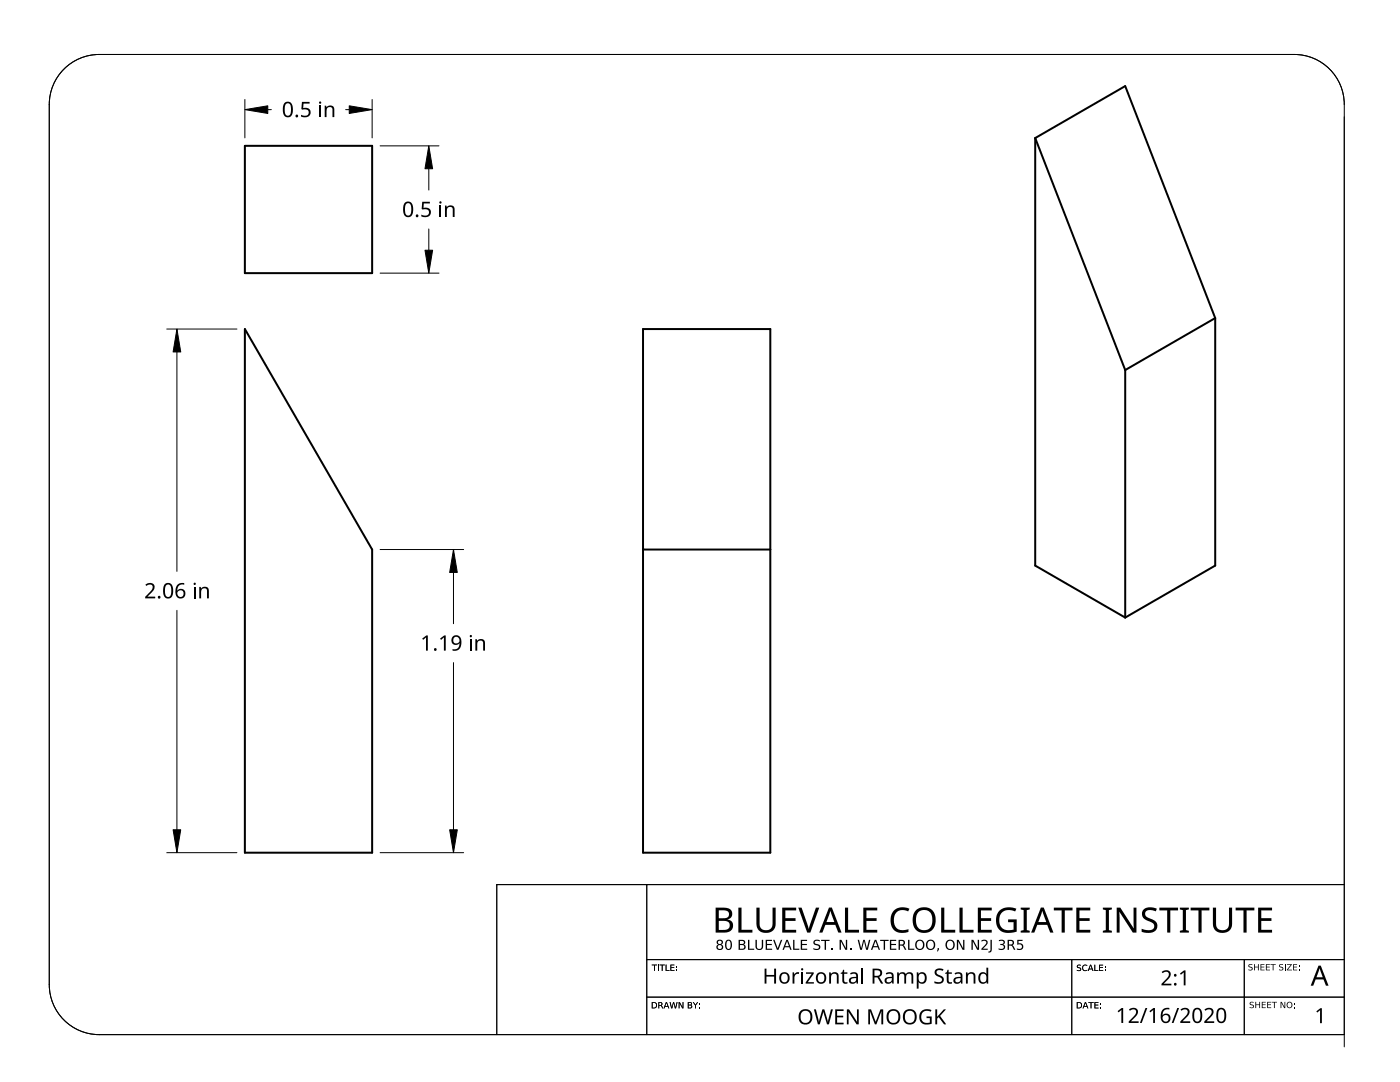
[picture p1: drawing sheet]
<svg xmlns="http://www.w3.org/2000/svg" width="279mm" height="216mm" viewBox="0 0 279 216" stroke-linecap="round" stroke-linejoin="round" font-family="sans-serif">
<path d="M48.9 29.1h25.4v25.4h-25.4zM206.6 27.5v85.4l18 10.3M206.6 27.5l18 46.3M206.6 27.5l18-10.3 17.9 46.3M48.9 65.7l25.4 44v60.4h-25.4zM128.3 65.7h25.4v104.4h-25.4zM224.6 73.8v49.4M242.5 63.5l-17.9 10.3M242.5 63.5v49.4l-17.9 10.3M128.3 109.7h25.4" fill="none" stroke="#000" stroke-width=".4"/>
<path d="M268.3 206.4h-248.5a10 10 0 0 1-10-9.9v-175.7a10 10 0 0 1 10-9.9h238.5a10 10 0 0 1 10 9.9v188.1" fill="none" stroke="#000" stroke-width=".2"/>
<path d="M129.1 176.5v29.9M129.1 199h139.2M129.1 191.5h139.2M213.9 191.5v14.9M248.3 191.5v14.9" fill="none" stroke="#000" stroke-width=".2"/>
<path d="M129.1 176.5v29.9M268.3 176.5h-169.2v29.9M129.1 199h139.2M129.1 191.5h139.2M213.9 191.5v14.9M248.3 191.5v14.9" fill="none" stroke="#000" stroke-width=".2"/>
<g fill="#000">
<path d="M130.1 192.5h1v.1h-.4v1.1h-.2v-1.1h-.4zM131.3 192.5h.2v1.2h-.2zM131.6 192.5h1.1v.1h-.5v1.1h-.1v-1.1h-.5zM132.8 192.5h.2v1.1h.6v.1h-.8zM133.6 200h.2l.3 1 .2-1h.2l.3 1 .2-1h.2l-.3 1.2h-.2l-.3-1.1-.2 1.1h-.2zM133.8 192.5h.8v.1h-.6v.4h.6v.1h-.6v.5h.6v.1h-.8zM134.9 192.8h.2v.3h-.2zM134.9 193.5h.2v.2h-.2zM135.4 200h.3l.5 1v-1h.2v1.2h-.2l-.6-1v1h-.2zM138.3 200h.2l.3 .5 .3-.5h.2l-.4 .6v.6h-.2v-.6zM215 192.6l.7-.1-.1 .2a.28 .28 0 0 0-.4-.1 .28 .28 0 0 0 0 .4 .42 .42 0 0 1 .5 .2 .42 .42 0 0 1-.3 .6l-.5-.1v-.2l.2 .1a.29 .29 0 0 0 .4 0 .29 .29 0 0 0 .1-.4 .29 .29 0 0 0-.4 0l-.3-.2zM216.1 192.7l.5-.2 .4 .1v.2l-.2-.1a.49 .49 0 0 0-.6 .5 .49 .49 0 0 0 .8 .3 .52 .52 0 0 1-.6 .3 .52 .52 0 0 1-.4-.5z"/>
<path d="M217.2 200h1.1v.1h-.5v1.1h-.1v-1.1h-.5zM218.4 192.5h.2v1.1h.6v.1h-.8zM218.4 200h.8v.1h-.6v.4h.6v.1h-.6v.5h.6v.1h-.8zM219.4 192.5h.7v.1h-.6v.4h.6v.2h-.6v.4h.7v.1h-.8zM220.5 192.9h.2v.2h-.2zM220.5 193.5h.2v.2h-.2zM139.5 200.3h.2v.2h-.2zM139.5 201h.2v.2h-.2zM219.5 200.3h.2v.2h-.2zM219.5 201h.2v.2h-.2z"/>
<path d="M130.1 200h.3a.63 .63 0 0 1 .7 .6 .63 .63 0 0 1-.7 .6h-.3zM130.2 200.1v1h.2a.49 .49 0 0 0 .5-.5 .49 .49 0 0 0-.5-.5z"/>
<path d="M132.9 200h.2l.5 1.2h-.2l-.1-.3h-.6l-.1 .3h-.2zM133 200.1l-.2 .6h.4z"/>
<path d="M137.3 200h.4a.3 .3 0 0 1 .4 .2 .3 .3 0 0 1-.2 .3 .35 .35 0 0 1 .2 .5 .35 .35 0 0 1-.4 .2h-.4zM137.4 200.6v.5h.3a.23 .23 0 0 0 .3-.3 .23 .23 0 0 0-.3-.2zM137.4 200.1v.4h.3a.19 .19 0 0 0 .2-.2 .19 .19 0 0 0-.2-.2z"/>
<path d="M214.9 200h.3a.63 .63 0 0 1 .7 .6 .63 .63 0 0 1-.7 .6h-.3zM215.1 200.1v1h.2a.49 .49 0 0 0 .5-.5 .49 .49 0 0 0-.5-.5z"/>
<path d="M216.5 200h.2l.5 1.2h-.2l-.1-.3h-.6l-.1 .3h-.1zM216.6 200.1l-.2 .6h.5z"/>
<path d="M217.6 192.5h.1l.5 1.2h-.2l-.1-.3h-.5l-.1 .3h-.2zM217.7 192.7l-.3 .6h.5z"/>
<path d="M131.4 200h.4a.35 .35 0 0 1 .4 .2 .35 .35 0 0 1-.2 .4l.4 .6h-.2l-.2-.4-.3-.1h-.1v.5h-.2zM131.6 200.1v.4h.2a.22 .22 0 0 0 .2-.2 .22 .22 0 0 0-.2-.2z"/>
</g>
<g fill="#000">
<path d="M130.1 192.5h1v.1h-.4v1.1h-.2v-1.1h-.4zM131.3 192.5h.2v1.2h-.2zM131.6 192.5h1.1v.1h-.5v1.1h-.1v-1.1h-.5zM132.8 192.5h.2v1.1h.6v.1h-.8zM133.6 200h.2l.3 1 .2-1h.2l.3 1 .2-1h.2l-.3 1.2h-.2l-.3-1.1-.2 1.1h-.2zM133.8 192.5h.8v.1h-.6v.4h.6v.1h-.6v.5h.6v.1h-.8zM134.9 192.8h.2v.3h-.2zM134.9 193.5h.2v.2h-.2zM135.4 200h.3l.5 1v-1h.2v1.2h-.2l-.6-1v1h-.2zM138.3 200h.2l.3 .5 .3-.5h.2l-.4 .6v.6h-.2v-.6zM147.4 181.1h.6v4.4h2.2v.6h-2.8zM149.3 187.5h.2v1.8h1v.2h-1.2z"/>
<path d="M150.8 187.5h.2v1.2a.5 .5 0 0 0 .5 .6 .5 .5 0 0 0 .5-.6v-1.2h.3v1.3a.76 .76 0 0 1-.8 .8 .76 .76 0 0 1-.7-.8zM152.8 187.5h1.3v.3h-1v.6h.9v.2h-.9v.7h1v.2h-1.3zM151 181.1h.6v3.2a1.29 1.29 0 0 0 1.3 1.3 1.29 1.29 0 0 0 1.3-1.3v-3.2h.6v3.2a1.92 1.92 0 0 1-1.9 1.9 1.92 1.92 0 0 1-1.9-1.9zM154.3 187.5h.3l.6 1.7 .6-1.7h.3l-.7 2h-.3zM158.3 187.5h.3v1.8h.9v.2h-1.2zM156.1 181.1h2.8v.6h-2.2v1.5h2.1v.6h-2.1v1.7h2.2v.6h-2.8zM159.3 181.1h.7l1.4 4.3 1.4-4.3h.7l-1.8 5h-.6zM159.8 187.5h1.3v.3h-1v.6h.9v.2h-.9v.7h1v.2h-1.3zM162.5 187.6l.8-.1 .3 .1v.3l-.4-.2a.38 .38 0 0 0-.6 .3 .38 .38 0 0 0 .5 .4 .62 .62 0 0 1 .6 .8 .62 .62 0 0 1-.9 .4l-.5-.2v-.2l.5 .1a.41 .41 0 0 0 .6-.3 .41 .41 0 0 0-.5-.4 .55 .55 0 0 1-.5-.3 .55 .55 0 0 1 .1-.7zM163.9 187.5h1.7v.3h-.8v1.7h-.2v-1.7h-.7zM165.8 189.2h.3v.3h-.3zM167.6 187.5h.3l.9 1.7v-1.7h.3v2h-.4l-.9-1.6v1.6h-.2z"/>
<path d="M168.6 181.1h.7v4.4h2.1v.6h-2.8zM169.6 189.2h.3v.3h-.3zM171.2 187.5h.2l.5 1.7 .4-1.7h.3l.4 1.7 .4-1.7h.3l-.5 2h-.3l-.5-1.7-.4 1.7h-.3zM172.3 181.1h2.8v.6h-2.2v1.5h2v.6h-2v1.7h2.2v.6h-2.8zM175.7 187.5h1.6v.3h-.7v1.7h-.2v-1.7h-.7zM177.6 187.5h1.3v.3h-1v.6h.9v.2h-.9v.7h1v.2h-1.3zM178.4 181.7a2.78 2.78 0 0 1 3.1-.4l-.3 .6a1.89 1.89 0 0 0-2.2 0 1.89 1.89 0 0 0-.6 2.2 1.77 1.77 0 0 0 2.6 1.4l.3-.1v.6a2.4 2.4 0 0 1-3.5-1.6 3.2 3.2 0 0 1 .6-2.7zM181.2 187.5h.3v1.8h1v.2h-1.3zM187.1 189.2h.3v.2l-.2 .4h-.2zM187.8 181.1h.7v4.4h2.1v.6h-2.8zM191 187.5h.3l.9 1.7v-1.7h.3v2h-.4l-.9-1.6v1.6h-.2zM191.5 181.1h.6v4.4h2.2v.6h-2.8z"/>
<path d="M193.9 187.5h.3l.9 1.7v-1.7h.3v2h-.4l-.9-1.6v1.6h-.2zM195.9 187.6h.1a.7 .7 0 0 1 1 .2 .7 .7 0 0 1-.3 1l-.5 .5h.9v.2h-1.2v-.2l.4-.5a.74 .74 0 0 0 .4-1l-.8 .1zM197.7 187.5h.2v1.9a.57 .57 0 0 1-.6 .7v-.3a.34 .34 0 0 0 .4-.4zM195.1 181.1h2.8v.6h-2.1v1.5h2v.6h-2v1.7h2.1v.6h-2.8zM199.3 187.6l.3-.1a.56 .56 0 0 1 .8 .1 .56 .56 0 0 1-.1 .8l-.1 .1a.61 .61 0 0 1 .4 .8 .61 .61 0 0 1-.9 .3l-.4-.1v-.3l.4 .1a.45 .45 0 0 0 .6-.4 .45 .45 0 0 0-.7-.3v-.2h.3a.34 .34 0 0 0 .4-.5 .34 .34 0 0 0-.6-.2l-.4 .1zM199.5 181.7a3.2 3.2 0 0 1 3.3-.4l-.2 .6a2.01 2.01 0 0 0-3.1 1.3 1.9 1.9 0 0 0 2.3 2.4l.5-.1v-1.5h-1.1v-.5h1.7v2.4a3.2 3.2 0 0 1-3.7-.6 3.1 3.1 0 0 1 .3-3.6zM203 187.5h1.1v.3h-.8v.4a.73 .73 0 0 1 .9 .8 .73 .73 0 0 1-1.1 .5h-.2v-.3l.2 .1a.51 .51 0 0 0 .8-.1 .51 .51 0 0 0-.3-.8l-.6 .1zM203.7 181.1h1.8v.4l-.6 .1v4l.6 .1v.4h-1.8v-.4l.6-.1v-4l-.6-.1zM210.3 181.1h3.7v.6h-1.5v4.4h-.6v-4.4h-1.6zM215 192.6l.7-.1-.1 .2a.28 .28 0 0 0-.4-.1 .28 .28 0 0 0 0 .4 .42 .42 0 0 1 .5 .2 .42 .42 0 0 1-.3 .6l-.5-.1v-.2l.2 .1a.29 .29 0 0 0 .4 0 .29 .29 0 0 0 .1-.4 .29 .29 0 0 0-.4 0l-.3-.2zM216.1 192.7l.5-.2 .4 .1v.2l-.2-.1a.49 .49 0 0 0-.6 .5 .49 .49 0 0 0 .8 .3 .52 .52 0 0 1-.6 .3 .52 .52 0 0 1-.4-.5zM217.2 200h1.1v.1h-.5v1.1h-.1v-1.1h-.5z"/>
<path d="M214.8 181.1h2.8v.6h-2.2v1.5h2.1v.6h-2.1v1.7h2.2v.6h-2.8zM218.4 192.5h.2v1.1h.6v.1h-.8zM218.4 200h.8v.1h-.6v.4h.6v.1h-.6v.5h.6v.1h-.8zM219.4 192.5h.7v.1h-.6v.4h.6v.2h-.6v.4h.7v.1h-.8zM220.5 192.9h.2v.2h-.2zM220.5 193.5h.2v.2h-.2zM220.1 181.1h1.8v.4l-.6 .1v4l.6 .1v.4h-1.8v-.4l.6-.1v-4l-.6-.1zM222.9 181.1h.7l2.6 4.1v-4.1h.6v5h-.7l-2.7-4.1v4.1h-.5zM228.1 181.6a2.35 2.35 0 0 1 2.8-.3l-.2 .6a1.56 1.56 0 0 0-2.1 .1 1.05 1.05 0 0 0 1 1.3 1.44 1.44 0 0 1 1.4 1.7 1.44 1.44 0 0 1-1.8 1.2l-1.4-.3v-.6a1.93 1.93 0 0 0 2.5-.2 1.1 1.1 0 0 0-1.1-1.3 1.44 1.44 0 0 1-1.1-2.2zM231.4 181.1h3.7v.6h-1.5v4.4h-.7v-4.4h-1.5zM235.5 181.1h1.8v.4l-.6 .1v4l.6 .1v.4h-1.8v-.4l.6-.1v-4l-.6-.1zM237.6 181.1h3.8v.6h-1.6v4.4h-.6v-4.4h-1.6z"/>
<path d="M242.1 181.1h.6v3.2a1.29 1.29 0 0 0 1.3 1.3 1.29 1.29 0 0 0 1.3-1.3v-3.2h.6v3.2a1.92 1.92 0 0 1-1.9 1.9 1.92 1.92 0 0 1-1.9-1.9zM246.6 181.1h3.7v.6h-1.5v4.4h-.6v-4.4h-1.6zM249.2 192.5l.5-.1h.2l-.1 .1a.28 .28 0 0 0-.4-.1 .28 .28 0 0 0 0 .4 .42 .42 0 0 1 .6 .3 .42 .42 0 0 1-.4 .5h-.5v-.2l.2 .1a.29 .29 0 0 0 .4 0 .29 .29 0 0 0 .1-.4 .29 .29 0 0 0-.4-.1l-.2-.2zM249.5 200l.5-.1h.2l-.1 .2a.28 .28 0 0 0-.4-.1 .28 .28 0 0 0-.1 .4 .42 .42 0 0 1 .6 .2 .42 .42 0 0 1-.3 .6l-.5-.1v-.2l.2 .1a.29 .29 0 0 0 .4 0 .29 .29 0 0 0 0-.4 .29 .29 0 0 0-.3 0l-.3-.2zM250.3 192.4h.1v.5h.7v-.5h.1v1.2h-.1v-.6h-.7v.6h-.1zM250.5 199.9h.2v.5h.6v-.5h.2v1.3h-.2v-.6h-.6v.6h-.2zM251.6 192.4h.7v.1h-.6v.4h.6v.1h-.6v.5h.7v.1h-.8zM251.8 199.9h.8v.1h-.6v.4h.6v.2h-.6v.4h.6v.2h-.8zM252.6 192.4h.8v.1h-.6v.4h.6v.1h-.6v.5h.6v.1h-.8zM252.9 199.9h.8v.1h-.6v.4h.6v.2h-.6v.4h.6v.2h-.8zM253.5 192.4h1.1v.1h-.4v1.1h-.2v-1.1h-.5zM253.8 199.9h1.1v.1h-.5v1.2h-.2v-1.2h-.4z"/>
<path d="M251.1 181.1h2.8v.6h-2.2v1.5h2v.6h-2v1.7h2.2v.6h-2.8zM255.6 199.9h.2l.5 1.1v-1.1h.2v1.3h-.2l-.6-1.1v1.1h-.1zM255.4 192.5l.5-.1h.2l-.1 .1a.28 .28 0 0 0-.4-.1 .28 .28 0 0 0-.1 .4 .42 .42 0 0 1 .6 .3 .42 .42 0 0 1-.3 .5h-.5v-.2l.2 .1a.29 .29 0 0 0 .4 0 .29 .29 0 0 0 0-.4 .29 .29 0 0 0-.4-.1l-.2-.2zM256.4 192.4h.2v1.2h-.2zM256.8 192.4h1l-.8 1.1h.8v.1h-1l.8-1.1h-.8zM258.1 192.4h.8v.1h-.7v.4h.6v.1h-.6v.5h.7v.1h-.8zM259.2 192.7h.2v.3h-.2zM259.2 193.4h.2v.2h-.2zM139.5 200.3h.2v.2h-.2zM139.5 201h.2v.2h-.2zM219.5 200.3h.2v.2h-.2zM219.5 201h.2v.2h-.2z"/>
<path d="M258.2 200.3h.2v.2h-.2zM258.2 200.9h.2v.3h-.2z"/>
<path d="M130.1 200h.3a.63 .63 0 0 1 .7 .6 .63 .63 0 0 1-.7 .6h-.3zM130.2 200.1v1h.2a.49 .49 0 0 0 .5-.5 .49 .49 0 0 0-.5-.5z"/>
<path d="M132.9 200h.2l.5 1.2h-.2l-.1-.3h-.6l-.1 .3h-.2zM133 200.1l-.2 .6h.4z"/>
<path d="M137.3 200h.4a.3 .3 0 0 1 .4 .2 .3 .3 0 0 1-.2 .3 .35 .35 0 0 1 .2 .5 .35 .35 0 0 1-.4 .2h-.4zM137.4 200.6v.5h.3a.23 .23 0 0 0 .3-.3 .23 .23 0 0 0-.3-.2zM137.4 200.1v.4h.3a.19 .19 0 0 0 .2-.2 .19 .19 0 0 0-.2-.2z"/>
<path d="M142.8 181.1h1.9a1.2 1.2 0 0 1 1.4 1 1.2 1.2 0 0 1-.9 1.4 1.3 1.3 0 0 1 1.1 1.4 1.3 1.3 0 0 1-1.3 1.2h-2.2zM143.5 183.7v1.9h1a.94 .94 0 0 0 1.1-1 .94 .94 0 0 0-1.2-.9zM143.5 181.6v1.6h.9a.82 .82 0 0 0 1.1-.6 .82 .82 0 0 0-.9-.9z"/>
<path d="M143.2 187.6a.6 .6 0 0 1 .8-.1 .6 .6 0 0 1 .1 .9l-.2 .1a.61 .61 0 0 1 .4 .8 .61 .61 0 0 1-.9 .2 .55 .55 0 0 1-.4-.5 .55 .55 0 0 1 .4-.5l-.4-.3zM143.2 189a.45 .45 0 0 0 .9 0 .45 .45 0 0 0-.9 0zM143.3 188a.36 .36 0 0 0 .7 0 .36 .36 0 0 0-.7 0z"/>
<path d="M145 187.6a.74 .74 0 0 1 .9 .1 .74 .74 0 0 1 .2 .8 .75 .75 0 0 1-.7 1.1 .75 .75 0 0 1-.7-1.1zM145.1 187.8l-.1 .5a.66 .66 0 0 0 .5 1 1.09 1.09 0 0 0-.1-1.6z"/>
<path d="M147.4 187.5h.7a.48 .48 0 0 1 .6 .3 .48 .48 0 0 1-.3 .7 .56 .56 0 0 1 .4 .6 .56 .56 0 0 1-.7 .4h-.7zM147.7 188.6v.7h.4a.37 .37 0 0 0 .4-.4 .37 .37 0 0 0-.4-.3zM147.7 187.8v.6h.4a.31 .31 0 0 0 .4-.3 .31 .31 0 0 0-.4-.3z"/>
<path d="M156.9 187.5h.3l.8 2h-.3l-.2-.5h-.9l-.2 .5h-.2zM157.1 187.8l-.4 1h.7z"/>
<path d="M165.4 181.1h.6l2 5h-.7l-.6-1.6h-2l-.6 1.6h-.6zM165.7 181.7l-.8 2.3h1.6z"/>
<path d="M174.6 187.5h.3l.7 2h-.2l-.2-.5h-.9l-.2 .5h-.3zM174.7 187.8l-.3 1h.7z"/>
<path d="M179.3 187.5h.6a.56 .56 0 0 1 .7 .4 .56 .56 0 0 1-.3 .7l.6 .9h-.3l-.4-.7-.3-.1h-.3v.8h-.3zM179.6 187.8v.7h.3a.36 .36 0 0 0 .4-.4 .36 .36 0 0 0-.4-.3z"/>
<path d="M182.6 188.5a1 1 0 0 1 2 0 1 1 0 0 1-2 0zM183.2 187.8a.77 .77 0 0 0-.3 1.1 .77 .77 0 0 0 1.1 .2 .78 .78 0 0 0 .2-1 .78 .78 0 0 0-1-.3z"/>
<path d="M184.7 188.5a1 1 0 0 1 2 0 1 1 0 0 1-2 0zM185.3 187.8a.77 .77 0 0 0-.2 1.1 .77 .77 0 0 0 1.1 .2 .78 .78 0 0 0 .1-1 .78 .78 0 0 0-1-.3z"/>
<path d="M182.7 181.7a2.36 2.36 0 0 1 2.9-.4 2.36 2.36 0 0 1 1.1 2.6 2.32 2.32 0 0 1-2.6 2.2 2.32 2.32 0 0 1-2-2.8l.2-.8zM183.3 182a2.28 2.28 0 0 0 .6 3.5 1.73 1.73 0 0 0 2.2-2.2 1.64 1.64 0 0 0-.9-1.6 1.64 1.64 0 0 0-1.9 .3z"/>
<path d="M188.6 188.5a1 1 0 0 1 2 0 1 1 0 0 1-2 0zM189.2 187.8a.77 .77 0 0 0-.2 1.1 .77 .77 0 0 0 1.1 .2 .78 .78 0 0 0 .1-1 .78 .78 0 0 0-1-.3z"/>
<path d="M201.1 187.5h.6a.56 .56 0 0 1 .7 .4 .56 .56 0 0 1-.4 .7l.6 .9h-.2l-.4-.7-.3-.1h-.3v.8h-.3zM201.4 187.8v.7h.3a.36 .36 0 0 0 .4-.4 .36 .36 0 0 0-.4-.3z"/>
<path d="M207.7 181.1h.6l1.9 5h-.6l-.6-1.6h-2l-.6 1.6h-.6zM208 181.7l-.8 2.3h1.6z"/>
<path d="M214.9 200h.3a.63 .63 0 0 1 .7 .6 .63 .63 0 0 1-.7 .6h-.3zM215.1 200.1v1h.2a.49 .49 0 0 0 .5-.5 .49 .49 0 0 0-.5-.5z"/>
<path d="M216.5 200h.2l.5 1.2h-.2l-.1-.3h-.6l-.1 .3h-.1zM216.6 200.1l-.2 .6h.5z"/>
<path d="M217.6 192.5h.1l.5 1.2h-.2l-.1-.3h-.5l-.1 .3h-.2zM217.7 192.7l-.3 .6h.5z"/>
<path d="M256.7 200.5a.65 .65 0 0 1 1.3 0 .65 .65 0 0 1-1.3 0zM256.9 200.5a.47 .47 0 0 0 .9 0 .47 .47 0 0 0-.9 0z"/>
<path d="M131.4 200h.4a.35 .35 0 0 1 .4 .2 .35 .35 0 0 1-.2 .4l.4 .6h-.2l-.2-.4-.3-.1h-.1v.5h-.2zM131.6 200.1v.4h.2a.22 .22 0 0 0 .2-.2 .22 .22 0 0 0-.2-.2z"/>
</g>
<g fill="#000">
<path d="M60.3 20.3h1.5v.4h-1.2l-.1 .9a1.02 1.02 0 0 1 1.5 .8 1.02 1.02 0 0 1-1.4 1l-.5-.2v-.3a.88 .88 0 0 0 .9 .2 .88 .88 0 0 0 .6-.8 .85 .85 0 0 0-1.3-.4l-.2-.1zM64.8 21.1h.3l.1 .3a.87 .87 0 0 1 .9-.3 .87 .87 0 0 1 .6 .8v1.5h-.3v-1.5a.61 .61 0 0 0-.8-.5 .61 .61 0 0 0-.4 .8v1.2h-.4zM84.3 40.3h1.5v.3h-1.2l-.1 .9a1.02 1.02 0 0 1 1.5 .8 1.02 1.02 0 0 1-1.4 1l-.5-.1v-.4a.88 .88 0 0 0 .9 .2 .88 .88 0 0 0 .6-.8 .85 .85 0 0 0-1.3-.4l-.1-.1zM88.8 41h.3l.1 .3a.87 .87 0 0 1 .9-.3 .87 .87 0 0 1 .6 .8v1.5h-.3v-1.5a.61 .61 0 0 0-.8-.5 .61 .61 0 0 0-.4 .8v1.2h-.4zM29 116.7a1.01 1.01 0 0 1 1.2-.4 1.01 1.01 0 0 1 .6 1l-.2 .6-1.2 1.2h1.6v.3h-2v-.3l1.1-1.1a.72 .72 0 0 0 .4-.7 .72 .72 0 0 0-.4-.7l-.9 .3zM39.8 117.1h.3v.3a.87 .87 0 0 1 1-.3 .87 .87 0 0 1 .6 .8v1.5h-.4v-1.5a.61 .61 0 0 0-.7-.5 .61 .61 0 0 0-.5 .8v1.2h-.3zM84.3 127.4l.8-.6h.3v3h-.4v-2.6l-.6 .5zM87.8 127.4l.8-.6h.4v3h-.4v-2.6l-.6 .5zM94.9 127.5h.3v.4a.87 .87 0 0 1 1-.4 .87 .87 0 0 1 .6 .8v1.5h-.4v-1.4a.61 .61 0 0 0-.7-.6 .61 .61 0 0 0-.5 .8v1.2h-.3zM152.6 193.3h.4v1.2h1.5v-1.2h.4v3h-.4v-1.4h-1.5v1.4h-.4zM158.2 194h.3v.4l.4-.4h.6l-.1 .3-.5 .1-.3 .3-.1 1.6h-.3zM160.9 194h1.5v.3l-1.2 1.7h1.2v.3h-1.6v-.3l1.2-1.7h-1.1z"/>
<path d="M165.5 194h.3v.3a.86 .86 0 0 1 1-.3 .86 .86 0 0 1 .6 .8v1.5h-.4v-1.5a.6 .6 0 0 0-.7-.5 .6 .6 0 0 0-.5 .8v1.2h-.3zM168.2 193.5h.3v.5h.6v.3h-.6v1.3l.2 .4h.4v.2a.68 .68 0 0 1-1-.6v-1.3h-.3v-.2l.3-.1zM179 194h.3l.1 .3a.85 .85 0 0 1 1.4 .1 .8 .8 0 0 1 .9-.4 .8 .8 0 0 1 .6 .8v1.5h-.4v-1.5a.55 .55 0 0 0-.7-.5 .55 .55 0 0 0-.4 .7v1.3h-.3v-1.5a.56 .56 0 0 0-.7-.5 .56 .56 0 0 0-.4 .8v1.2h-.4zM186.7 193.6a1.41 1.41 0 0 1 1.6-.2l-.1 .3-.4-.1a.54 .54 0 0 0-.7 0 .54 .54 0 0 0-.1 .7l.4 .3a.92 .92 0 0 1 .9 1.1 .92 .92 0 0 1-1.3 .6l-.5-.1v-.4a1.06 1.06 0 0 0 1.5-.2 1.07 1.07 0 0 0-1.1-.9 .79 .79 0 0 1-.2-1.1zM189.1 193.5h.2v.5h.7v.3h-.7v1.3l.2 .4h.5v.2a.68 .68 0 0 1-1.1-.6v-1.3h-.3v-.2l.4-.1zM192.8 194h.3v.3a.86 .86 0 0 1 1-.3 .86 .86 0 0 1 .6 .8v1.5h-.4v-1.5a.6 .6 0 0 0-.7-.5 .6 .6 0 0 0-.5 .8v1.2h-.3zM231.8 193.9a.99 .99 0 0 1 1.2-.3 .99 .99 0 0 1 .6 1l-.2 .5-1.1 1.2h1.5v.3h-2v-.3l1.1-1.1a.71 .71 0 0 0 .4-.6 .71 .71 0 0 0-.4-.7l-.9 .3zM235.5 194.3l.8-.7h.3v3h-.4l.1-2.6-.6 .5zM162.4 201.4h.4l.6 2.5 .7-2.5h.4l.7 2.5 .6-2.5h.4l-.8 3h-.4l-.7-2.6-.7 2.6h-.4zM166.7 201.4h1.7v.3h-1.3v1h1.2v.3h-1.2v1.1h1.3v.3h-1.7zM169 201.4h.4l1.6 2.5v-2.5h.4v3h-.5l-1.6-2.5 .1 2.5h-.4zM173.3 201.4h.5l1 2.5 .9-2.5h.6v3h-.4v-2.6l-1 2.6h-.3l-1-2.6v2.6h-.3z"/>
<path d="M183.9 201.8a1.92 1.92 0 0 1 2-.3l-.1 .4a1.23 1.23 0 0 0-1.9 .9 1.23 1.23 0 0 0 1.7 1.2v-.8h-.7v-.4h1v1.5l-.2 .1a1.6 1.6 0 0 1-2-.6 1.6 1.6 0 0 1 .2-2zM186.7 201.4h.3v1.5l1.4-1.5h.4l-1.2 1.3 1.2 1.7h-.4l-1.1-1.4-.3 .2v1.2h-.3zM223 201.8l.8-.7h.4v3h-.4v-2.6l-.6 .5zM225.3 201.4a.99 .99 0 0 1 1.1-.3 .99 .99 0 0 1 .7 1l-.3 .5-1.1 1.2h1.5v.3h-1.9v-.3l1-1.1a.71 .71 0 0 0 .5-.6 .71 .71 0 0 0-.5-.7l-.8 .3zM228.6 201.1h.4l-1.1 3h-.4zM229.4 201.8l.8-.7h.3v3h-.4l.1-2.6-.6 .5zM235 201.1h.3l-1.1 3h-.4zM235.6 201.4a.99 .99 0 0 1 1.1-.3 .99 .99 0 0 1 .7 1l-.3 .5-1.1 1.2h1.5v.3h-1.9v-.3l1-1.1a.71 .71 0 0 0 .5-.6 .71 .71 0 0 0-.5-.7l-.8 .3zM240.4 201.4a.99 .99 0 0 1 1.1-.3 .99 .99 0 0 1 .7 1l-.3 .5-1.1 1.2h1.5v.3h-2v-.3l1.1-1.1a.71 .71 0 0 0 .4-.6 .71 .71 0 0 0-.4-.7l-.8 .3zM262.7 201.8l.8-.6h.3v3h-.4l.1-2.6-.6 .4z"/>
<path d="M56.8 20.5a1.05 1.05 0 0 1 1.3 0 1.05 1.05 0 0 1 .4 1.2 1.3 1.3 0 0 1-1.1 1.7 1.22 1.22 0 0 1-1-1.6l.1-.8zM57 20.8a1.88 1.88 0 0 0 .3 2.3 .71 .71 0 0 0 .8-1 1.17 1.17 0 0 0-.7-1.5z"/>
<path d="M80.8 40.4a1.05 1.05 0 0 1 1.3 0 1.05 1.05 0 0 1 .4 1.2 1.31 1.31 0 0 1-1 1.7 1.22 1.22 0 0 1-1.1-1.5l.1-.9zM81.1 40.7a1.88 1.88 0 0 0 .2 2.3 .71 .71 0 0 0 .8-.9 1.17 1.17 0 0 0-.6-1.6z"/>
<path d="M32.9 116.5a1.05 1.05 0 0 1 1.3 0 1.05 1.05 0 0 1 .4 1.2 1.31 1.31 0 0 1-1 1.7 1.22 1.22 0 0 1-1.1-1.5l.1-.9zM33.2 116.8a1.88 1.88 0 0 0 .2 2.3 .71 .71 0 0 0 .8-.9 1.17 1.17 0 0 0-.6-1.6z"/>
<path d="M35.4 116.7l.5-.3 .5-.1 .4 .1v.3a1.03 1.03 0 0 0-1.4 1.2 .96 .96 0 0 1 1.5 0 .96 .96 0 0 1-.5 1.5 1.14 1.14 0 0 1-1.1-.3 1.14 1.14 0 0 1-.3-1.2l.1-.7zM35.4 118.5a.66 .66 0 0 0 1.3 0 .66 .66 0 0 0-1.3 0z"/>
<path d="M90.4 127a1.11 1.11 0 0 1 1.3 0 1.11 1.11 0 0 1 .4 1.3 1.38 1.38 0 0 1-1.8 1.5v-.3a1.01 1.01 0 0 0 1.1-.2 1.01 1.01 0 0 0 .3-1 .94 .94 0 0 1-1.4 .1 .94 .94 0 0 1 .1-1.4zM90.4 127.7a.66 .66 0 0 0 1.3 0 .66 .66 0 0 0-1.3 0z"/>
<path d="M155.8 194.3a1.11 1.11 0 0 1 1.6 .1 1.11 1.11 0 0 1-.2 1.6 1.11 1.11 0 0 1-1.6-.2 1.5 1.5 0 0 1 .2-1.5zM156.2 194.4a.87 .87 0 0 0-.3 1 .87 .87 0 0 0 .9 .5 .84 .84 0 0 0 .4-1 .84 .84 0 0 0-1-.5z"/>
<path d="M163.1 194.3a1.11 1.11 0 0 1 1.6 .1 1.11 1.11 0 0 1-.2 1.6 1.11 1.11 0 0 1-1.5-.2 1.5 1.5 0 0 1 .1-1.5zM163.5 194.4a.87 .87 0 0 0-.3 1 .87 .87 0 0 0 .9 .5 .84 .84 0 0 0 .4-1 .84 .84 0 0 0-1-.5z"/>
<path d="M169.7 194.2a.92 .92 0 0 1 .9-.2 .92 .92 0 0 1 .6 .7v1.6h-.2l-.1-.4a.73 .73 0 0 1-1.1 .3 .73 .73 0 0 1 0-1.2l1.1-.1a.52 .52 0 0 0-.2-.6 .52 .52 0 0 0-.6 0l-.3 .2zM169.9 195.4a.48 .48 0 0 0 .2 .7 .48 .48 0 0 0 .7-.3l.1-.6z"/>
<path d="M174.1 193.3h.9a.86 .86 0 0 1 1 .6 .86 .86 0 0 1-.5 1l.8 1.4h-.5l-.7-1.3h-.6v1.3h-.4zM174.5 193.6v1.1h.5a.57 .57 0 0 0 .7-.6 .57 .57 0 0 0-.8-.5z"/>
<path d="M176.8 194.2a.92 .92 0 0 1 .9-.2 .92 .92 0 0 1 .6 .7v1.6h-.2l-.1-.4a.73 .73 0 0 1-1.1 .3 .73 .73 0 0 1 .1-1.2l1-.1a.52 .52 0 0 0-.2-.6 .52 .52 0 0 0-.6 0l-.3 .2zM177 195.4a.48 .48 0 0 0 .2 .7 .48 .48 0 0 0 .7-.3l.1-.6z"/>
<path d="M183 194h.3v.3a.94 .94 0 0 1 1.2-.2 .94 .94 0 0 1 .4 1 .95 .95 0 0 1-.4 1.1 .95 .95 0 0 1-1.2-.2v1.3h-.3zM183.5 194.5l-.2 .4a.72 .72 0 0 0 .1 .9 .72 .72 0 0 0 .9 .1 .87 .87 0 0 0 .3-1 .87 .87 0 0 0-.9-.6z"/>
<path d="M190.5 194.2a.92 .92 0 0 1 1-.2 .92 .92 0 0 1 .6 .7v1.6h-.3l-.1-.4a.73 .73 0 0 1-1.1 .3 .73 .73 0 0 1 .1-1.2l1-.1a.52 .52 0 0 0-.2-.6 .52 .52 0 0 0-.6 0l-.3 .2zM190.7 195.4a.48 .48 0 0 0 .3 .7 .48 .48 0 0 0 .6-.3l.1-.6z"/>
<path d="M195.6 194.2a.94 .94 0 0 1 1.3 .1v-1.2h.3v3.2h-.3v-.3a.98 .98 0 0 1-1.3 .1 .98 .98 0 0 1-.3-1.2zM195.9 194.4a.87 .87 0 0 0-.3 1 .87 .87 0 0 0 .9 .6 1.03 1.03 0 0 0-.1-1.7z"/>
<path d="M263.1 192.7h.5l1.5 4h-.5l-.5-1.3h-1.5l-.5 1.3h-.5zM263.4 193.2l-.7 1.8h1.3z"/>
<path d="M159.7 201.8a1.47 1.47 0 0 1 2-.1 1.47 1.47 0 0 1 .3 1.8 1.43 1.43 0 0 1-1.9 .8 1.43 1.43 0 0 1-.7-1.9zM160.1 201.9a1.33 1.33 0 0 0 .4 2.2 1.25 1.25 0 0 0 1.2-.8 1.25 1.25 0 0 0-.4-1.4l-.7-.2z"/>
<path d="M177.3 201.8a1.47 1.47 0 0 1 1.9-.1 1.47 1.47 0 0 1 .4 1.8 1.43 1.43 0 0 1-1.9 .8 1.43 1.43 0 0 1-.7-1.9zM177.6 201.9a1.33 1.33 0 0 0 .5 2.2 1.25 1.25 0 0 0 1.2-.8 1.25 1.25 0 0 0-.4-1.4l-.7-.2z"/>
<path d="M180.5 201.8a1.47 1.47 0 0 1 2-.1 1.47 1.47 0 0 1 .4 1.8 1.43 1.43 0 0 1-1.9 .8 1.43 1.43 0 0 1-.8-1.9zM180.9 201.9a1.33 1.33 0 0 0 .4 2.2 1.25 1.25 0 0 0 1.3-.8 1.25 1.25 0 0 0-.4-1.4l-.7-.2z"/>
<path d="M232.1 201.4l.4-.2 .5-.1h.4v.3a1.01 1.01 0 0 0-1.4 1.2 .94 .94 0 0 1 1.5 .1 .94 .94 0 0 1-.5 1.4 1.12 1.12 0 0 1-1.1-.3 1.12 1.12 0 0 1-.3-1.2l.2-.7zM232 203.2a.65 .65 0 0 0 1.3 0 .65 .65 0 0 0-1.3 0z"/>
<path d="M238.3 201.3a1.03 1.03 0 0 1 1.2 0 1.03 1.03 0 0 1 .4 1.1 1.28 1.28 0 0 1-1 1.8 1.2 1.2 0 0 1-.9-1.6v-.8zM238.6 201.6a1.85 1.85 0 0 0 .2 2.2 .7 .7 0 0 0 .8-.9 1.16 1.16 0 0 0-.7-1.5z"/>
<path d="M243.1 201.3a1.03 1.03 0 0 1 1.2 0 1.03 1.03 0 0 1 .4 1.1 1.28 1.28 0 0 1-1 1.8 1.2 1.2 0 0 1-1-1.6l.1-.8zM243.3 201.6a1.85 1.85 0 0 0 .3 2.2 .7 .7 0 0 0 .7-.9 1.16 1.16 0 0 0-.6-1.5z"/>
<circle cx="59.2" cy="23.2" r=".27"/>
<circle cx="63.9" cy="20.5" r=".23"/>
<circle cx="83.2" cy="43.1" r=".27"/>
<circle cx="87.9" cy="40.4" r=".23"/>
<circle cx="31.8" cy="119.2" r=".27"/>
<circle cx="38.9" cy="116.5" r=".23"/>
<circle cx="86.9" cy="129.6" r=".27"/>
<circle cx="94" cy="126.9" r=".23"/>
<circle cx="160.1" cy="193.4" r=".23"/>
<circle cx="234.6" cy="196.4" r=".27"/>
<circle cx="234.6" cy="194.6" r=".28"/>
</g>
<path d="M63.9 21.1v2.3M87.9 41v2.3M38.9 117.1v2.3M94 127.5v2.3M160.1 194v2.3M172.1 193.1v3.2" fill="none" stroke="#000" stroke-width=".37"/>
<g fill="none" stroke="#000" stroke-width=".2">
<path d="M48.9 19.8v7.7M74.3 19.8v7.7M53.4 21.9h.8M69 21.9h.7M75.9 29.1h11.7M85.6 33.7v4.2M75.9 54.5h11.7M85.6 45.7v4.2M33.3 65.7h14M35.3 70.2v43.8M75.9 109.7h16.6M90.5 114.2v10.3"/>
<path d="M35.3 121.8v43.8M90.5 132.2v33.4M33.3 170.1h14M75.9 170.1h16.6"/>
</g>
<path d="M48.9 21.9l4.5-.8v1.5zM69.7 21.1l4.6 .8-4.6 .7zM85.6 29.1l.7 4.6h-1.5zM84.8 49.9h1.5l-.7 4.6zM35.3 65.7l.8 4.5h-1.6zM90.5 109.7l.8 4.5h-1.6zM34.5 165.6h1.6l-.8 4.5zM89.7 165.6h1.6l-.8 4.5z" fill="#000" stroke="#000" stroke-width=".2"/>
</svg>
